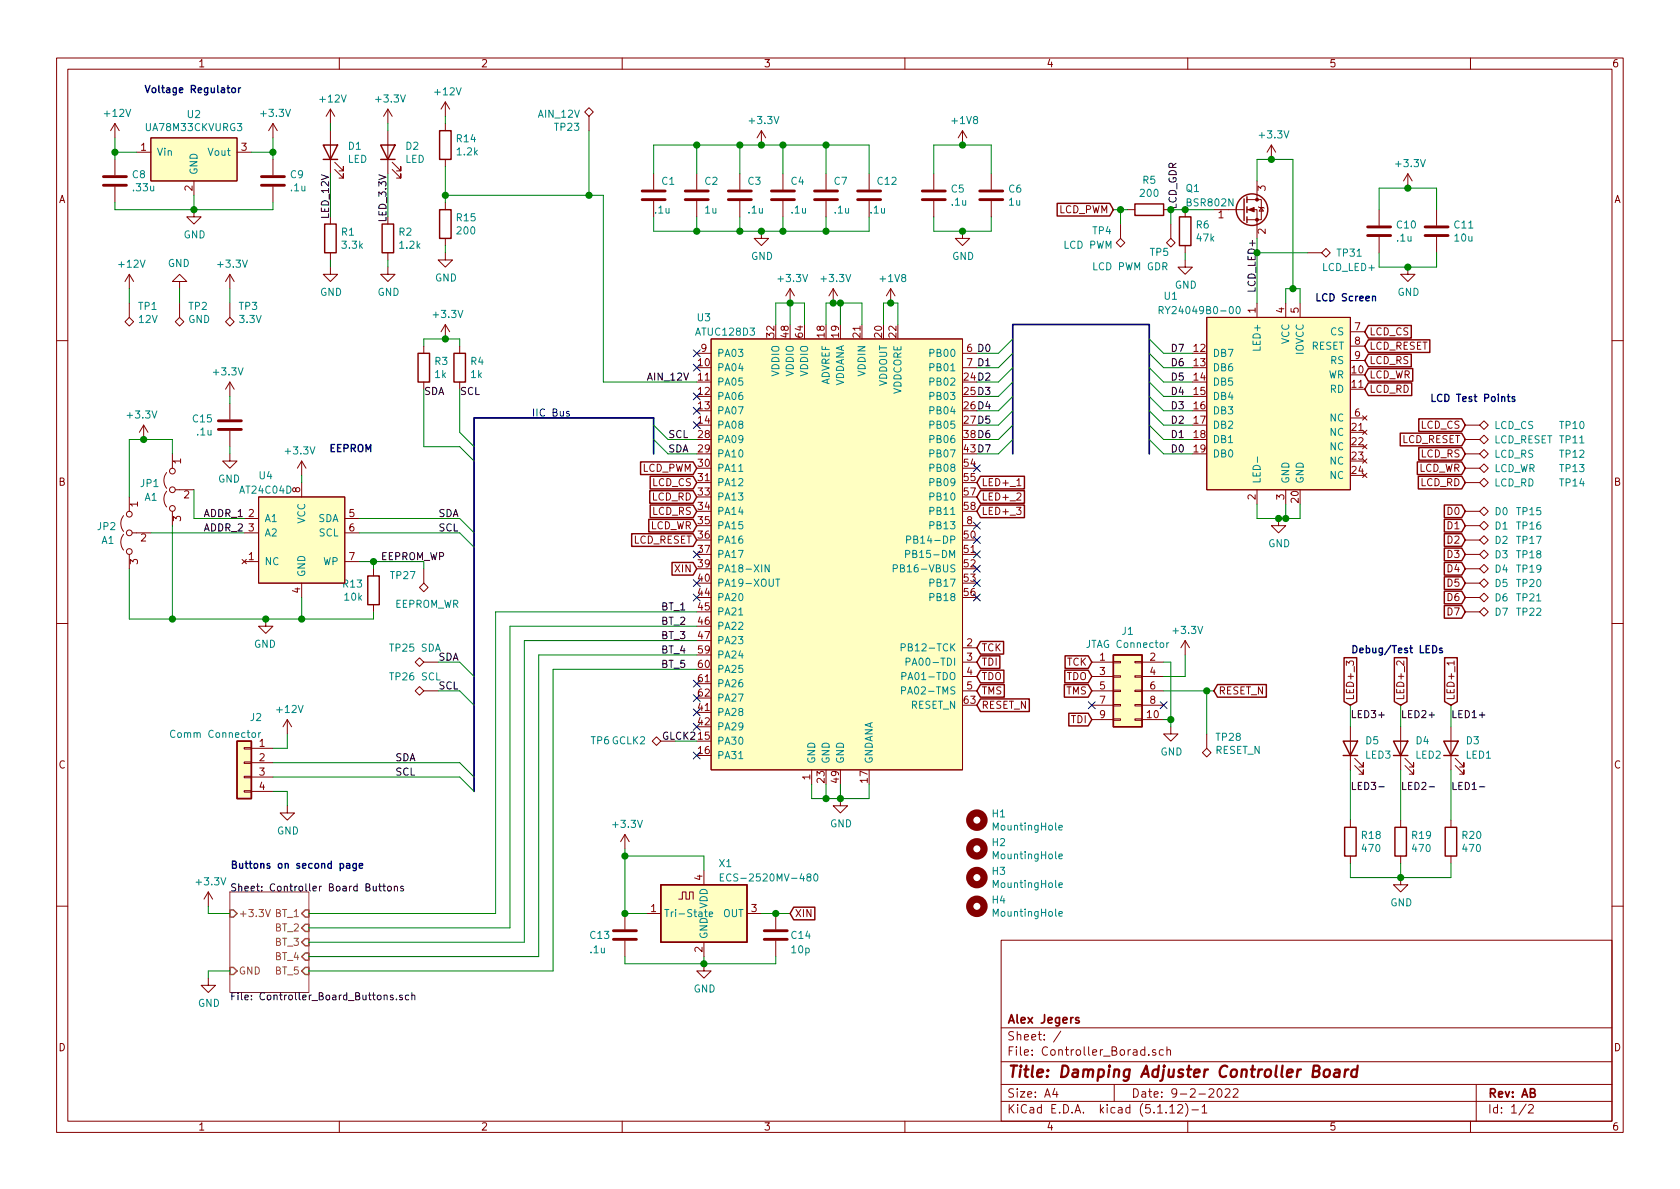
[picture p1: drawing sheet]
<svg xmlns="http://www.w3.org/2000/svg" width="297mm" height="210mm" viewBox="0 0 297 210" stroke-linecap="round" stroke-linejoin="round" font-family="sans-serif">
<defs><g id="words">
<text font-size="2.8" fill="#840000" x="178" y="190.5">Title: Damping Adjuster Controller Board</text>
<g font-size="2.1" fill="#840000">
<text x="178" y="184">Sheet: /</text>
<text x="178" y="181">Alex Jegers</text>
<text x="178" y="186.7">File: Controller_Borad.sch</text>
<text x="178" y="196.9">KiCad E.D.A. kicad (5.1.12)-1</text>
<text x="178" y="194.1">Size: A4</text>
<text x="200" y="194.1">Date: 9-2-2022</text>
<text x="263" y="194.1">Rev: AB</text>
<text x="263" y="196.9">Id: 1/2</text>
</g>
<g font-size="1.8" fill="#840000">
<text x="35" y="11.9">1</text>
<text x="85" y="11.9">2</text>
<text x="135" y="11.9">3</text>
<text x="185" y="11.9">4</text>
<text x="235" y="11.9">5</text>
<text x="285" y="11.9">6</text>
<text x="24.9" y="26.7">1</text>
<text x="42.7" y="26.7">3</text>
<text x="10.4" y="35.9">A</text>
<text x="34" y="33.8" transform="rotate(-90 34 33.8)">2</text>
<text x="223.8" y="33.8" transform="rotate(-90 223.8 33.8)">3</text>
<text x="285.4" y="35.9">A</text>
<text x="187.1" y="37.7">LCD_PWM</text>
<text x="215.4" y="38.6">1</text>
<text x="223.8" y="41.4" transform="rotate(-90 223.8 41.4)">2</text>
<text x="136.9" y="59.6" transform="rotate(-90 136.9 59.6)">32</text>
<text x="139.4" y="59.6" transform="rotate(-90 139.4 59.6)">48</text>
<text x="142" y="59.6" transform="rotate(-90 142 59.6)">64</text>
<text x="145.8" y="59.6" transform="rotate(-90 145.8 59.6)">18</text>
<text x="148.3" y="59.6" transform="rotate(-90 148.3 59.6)">19</text>
<text x="152.1" y="59.6" transform="rotate(-90 152.1 59.6)">21</text>
<text x="156" y="59.6" transform="rotate(-90 156 59.6)">20</text>
<text x="158.5" y="59.6" transform="rotate(-90 158.5 59.6)">22</text>
<text x="222" y="55.3" transform="rotate(-90 222 55.3)">1</text>
<text x="227.1" y="55.3" transform="rotate(-90 227.1 55.3)">4</text>
<text x="229.6" y="55.3" transform="rotate(-90 229.6 55.3)">5</text>
<text x="239.5" y="58.4">7</text>
<text x="242.1" y="59.3">LCD_CS</text>
<text x="123.5" y="64.8">10</text>
<text x="124" y="62.2">9</text>
<text x="211.1" y="62.2">12</text>
<text x="211.1" y="64.8">13</text>
<text x="239.5" y="61">8</text>
<text x="239.5" y="63.5">9</text>
<text x="242.1" y="61.8">LCD_RESET</text>
<text x="242.1" y="64.4">LCD_RS</text>
<text x="123.5" y="67.3">11</text>
<text x="123.5" y="69.8">12</text>
<text x="211.1" y="67.3">14</text>
<text x="211.1" y="69.8">15</text>
<text x="239.1" y="66">10</text>
<text x="239.1" y="68.6">11</text>
<text x="242.1" y="66.9">LCD_WR</text>
<text x="242.1" y="69.5">LCD_RD</text>
<text x="123.5" y="72.4">13</text>
<text x="123.5" y="74.9">14</text>
<text x="123.5" y="77.5">28</text>
<text x="211.1" y="72.4">16</text>
<text x="211.1" y="74.9">17</text>
<text x="211.1" y="77.5">18</text>
<text x="239.1" y="76.2">21</text>
<text x="239.5" y="73.7">6</text>
<text x="251.2" y="75.8">LCD_CS</text>
<text x="32" y="82" transform="rotate(-90 32 82)">1</text>
<text x="113.5" y="83.4">LCD_PWM</text>
<text x="123.5" y="80">29</text>
<text x="123.5" y="82.5">30</text>
<text x="170.5" y="82.5">54</text>
<text x="211.1" y="80">19</text>
<text x="239.1" y="78.7">22</text>
<text x="239.1" y="81.3">23</text>
<text x="239.1" y="83.8">24</text>
<text x="247.8" y="78.4">LCD_RESET</text>
<text x="250.7" y="83.4">LCD_WR</text>
<text x="251.2" y="80.9">LCD_RS</text>
<text x="10.4" y="85.9">B</text>
<text x="24.4" y="89.6" transform="rotate(-90 24.4 89.6)">1</text>
<text x="32.5" y="88.1">2</text>
<text x="53.1" y="87.1" transform="rotate(-90 53.1 87.1)">8</text>
<text x="115.2" y="88.5">LCD_RD</text>
<text x="115.3" y="86">LCD_CS</text>
<text x="123.5" y="85.1">31</text>
<text x="123.5" y="87.6">33</text>
<text x="170.5" y="85.1">55</text>
<text x="170.5" y="87.6">57</text>
<text x="173.5" y="86">LED+_1</text>
<text x="173.5" y="88.5">LED+_2</text>
<text x="222" y="88.4" transform="rotate(-90 222 88.4)">2</text>
<text x="227.1" y="88.4" transform="rotate(-90 227.1 88.4)">3</text>
<text x="229.6" y="88.8" transform="rotate(-90 229.6 88.8)">20</text>
<text x="251.1" y="86">LCD_RD</text>
<text x="285.4" y="85.9">B</text>
<text x="24.9" y="95.8">2</text>
<text x="32" y="92.2" transform="rotate(-90 32 92.2)">3</text>
<text x="44" y="91.4">2</text>
<text x="44" y="94">3</text>
<text x="61.7" y="91.4">5</text>
<text x="61.7" y="94">6</text>
<text x="114.8" y="93.6">LCD_WR</text>
<text x="115.3" y="91.1">LCD_RS</text>
<text x="123.5" y="90.2">34</text>
<text x="123.5" y="92.7">35</text>
<text x="123.5" y="95.2">36</text>
<text x="170.5" y="95.2">50</text>
<text x="170.5" y="90.2">58</text>
<text x="171" y="92.7">8</text>
<text x="173.5" y="91.1">LED+_3</text>
<text x="256" y="93.6">D1</text>
<text x="256" y="91.1">D0</text>
<text x="24.4" y="99.8" transform="rotate(-90 24.4 99.8)">3</text>
<text x="44" y="99.1">1</text>
<text x="61.7" y="99.1">7</text>
<text x="111.9" y="96.1">LCD_RESET</text>
<text x="119.5" y="101.2">XIN</text>
<text x="123.5" y="97.8">37</text>
<text x="123.5" y="100.3">39</text>
<text x="170.5" y="97.8">51</text>
<text x="170.5" y="100.3">52</text>
<text x="256" y="101.2">D4</text>
<text x="256" y="98.7">D3</text>
<text x="256" y="96.1">D2</text>
<text x="53.1" y="104.9" transform="rotate(-90 53.1 104.9)">4</text>
<text x="123.5" y="102.9">40</text>
<text x="123.5" y="105.4">44</text>
<text x="123.5" y="107.9">45</text>
<text x="170.5" y="102.9">53</text>
<text x="170.5" y="105.4">56</text>
<text x="256" y="103.8">D5</text>
<text x="256" y="106.3">D6</text>
<text x="123.5" y="110.5">46</text>
<text x="123.5" y="113">47</text>
<text x="256" y="108.8">D7</text>
<text x="123.5" y="115.6">59</text>
<text x="123.5" y="118.1">60</text>
<text x="171" y="114.3">2</text>
<text x="171" y="116.8">3</text>
<text x="171" y="119.4">4</text>
<text x="173.5" y="115.2">TCK</text>
<text x="173.5" y="117.7">TDI</text>
<text x="188.6" y="117.7">TCK</text>
<text x="194.5" y="116.8">1</text>
<text x="194.5" y="119.4">3</text>
<text x="203.4" y="116.8">2</text>
<text x="203.4" y="119.4">4</text>
<text x="123.5" y="125.7">41</text>
<text x="123.5" y="120.6">61</text>
<text x="123.5" y="123.2">62</text>
<text x="170.5" y="124.5">63</text>
<text x="171" y="121.9">5</text>
<text x="173.5" y="122.8">TMS</text>
<text x="173.5" y="120.3">TDO</text>
<text x="173.5" y="125.3">RESET_N</text>
<text x="188.5" y="122.8">TMS</text>
<text x="188.5" y="120.3">TDO</text>
<text x="194.5" y="121.9">5</text>
<text x="194.5" y="124.5">7</text>
<text x="203.4" y="121.9">6</text>
<text x="203.4" y="124.5">8</text>
<text x="215.4" y="122.8">RESET_N</text>
<text x="239.4" y="123.9" transform="rotate(-90 239.4 123.9)">LED+_3</text>
<text x="248.3" y="123.9" transform="rotate(-90 248.3 123.9)">LED+_2</text>
<text x="257.2" y="123.9" transform="rotate(-90 257.2 123.9)">LED+_1</text>
<text x="123.5" y="130.8">15</text>
<text x="123.5" y="128.3">42</text>
<text x="189.4" y="127.9">TDI</text>
<text x="194.5" y="127">9</text>
<text x="202.9" y="127">10</text>
<text x="10.4" y="135.9">C</text>
<text x="45.9" y="132.1">1</text>
<text x="45.9" y="134.6">2</text>
<text x="45.9" y="137.2">3</text>
<text x="123.5" y="133.3">16</text>
<text x="143.3" y="137.9" transform="rotate(-90 143.3 137.9)">1</text>
<text x="285.4" y="135.9">C</text>
<text x="45.9" y="139.7">4</text>
<text x="145.8" y="138.4" transform="rotate(-90 145.8 138.4)">23</text>
<text x="148.3" y="138.4" transform="rotate(-90 148.3 138.4)">49</text>
<text x="153.4" y="138.4" transform="rotate(-90 153.4 138.4)">17</text>
<text x="124.2" y="155.7" transform="rotate(-90 124.2 155.7)">4</text>
<text x="115.1" y="161.3">1</text>
<text x="132.9" y="161.3">3</text>
<text x="140.5" y="162.2">XIN</text>
<text x="124.2" y="168.4" transform="rotate(-90 124.2 168.4)">2</text>
<text x="10.4" y="185.9">D</text>
<text x="285.4" y="185.9">D</text>
<text x="35" y="199.9">1</text>
<text x="85" y="199.9">2</text>
<text x="135" y="199.9">3</text>
<text x="185" y="199.9">4</text>
<text x="235" y="199.9">5</text>
<text x="285" y="199.9">6</text>
</g>
<g font-size="1.8" fill="#0000c2">
<text x="25.4" y="16.5">Voltage Regulator</text>
<text x="232.4" y="53.3">LCD Screen</text>
<text x="252.7" y="71.1">LCD Test Points</text>
<text x="94" y="73.7">IIC Bus</text>
<text x="58.4" y="80">EEPROM</text>
<text x="238.8" y="115.5">Debug/Test LEDs</text>
<text x="40.6" y="153.6">Buttons on second page</text>
</g>
<g font-size="1.8" fill="#008484">
<text x="77" y="16.9">+12V</text>
<text x="18.6" y="20.7">+12V</text>
<text x="26" y="23.2">UA78M33CKVURG3</text>
<text x="33.2" y="20.9">U2</text>
<text x="46.3" y="20.7">+3.3V</text>
<text x="56.7" y="18.1">+12V</text>
<text x="66.6" y="18.1">+3.3V</text>
<text x="95.2" y="20.8">AIN_12V</text>
<text x="98.1" y="23.1">TP23</text>
<text x="132.7" y="21.9">+3.3V</text>
<text x="168.5" y="21.9">+1V8</text>
<text x="27.7" y="27.6">Vin</text>
<text x="37" y="27.6">Vout</text>
<text x="61.5" y="28.8">LED</text>
<text x="61.6" y="26.5">D1</text>
<text x="71.6" y="28.8">LED</text>
<text x="71.8" y="26.5">D2</text>
<text x="80.8" y="25.2">R14</text>
<text x="80.9" y="27.5">1.2k</text>
<text x="222.8" y="24.5">+3.3V</text>
<text x="247" y="29.6">+3.3V</text>
<text x="23.4" y="31.5">C8</text>
<text x="23.6" y="33.8">.33u</text>
<text x="34.9" y="31" transform="rotate(-90 34.9 31)">GND</text>
<text x="51.4" y="31.5">C9</text>
<text x="51.5" y="33.8">.1u</text>
<text x="117" y="32.7">C1</text>
<text x="124.7" y="32.7">C2</text>
<text x="132.3" y="32.7">C3</text>
<text x="139.9" y="32.7">C4</text>
<text x="147.5" y="32.7">C7</text>
<text x="155.2" y="32.7">C12</text>
<text x="168.2" y="34.1">C5</text>
<text x="178.4" y="34.1">C6</text>
<text x="201.7" y="34.8">200</text>
<text x="202.1" y="32.5">R5</text>
<text x="209.7" y="34">Q1</text>
<text x="60.4" y="41.7">R1</text>
<text x="70.6" y="41.7">R2</text>
<text x="80.8" y="39.1">R15</text>
<text x="80.9" y="41.4">200</text>
<text x="115.8" y="37.8">.1u</text>
<text x="124.7" y="37.8">1u</text>
<text x="132.4" y="37.8">.1u</text>
<text x="140" y="37.8">.1u</text>
<text x="147.6" y="37.8">.1u</text>
<text x="153.9" y="37.8">.1u</text>
<text x="168.3" y="36.4">.1u</text>
<text x="178.4" y="36.4">1u</text>
<text x="193.2" y="41.4">TP4</text>
<text x="210" y="36.5">BSR802N</text>
<text x="211.5" y="40.4">R6</text>
<text x="247" y="40.4">C10</text>
<text x="257.2" y="40.4">C11</text>
<text x="21.2" y="47.3">+12V</text>
<text x="29.7" y="47.2">GND</text>
<text x="32.5" y="42.2">GND</text>
<text x="38.7" y="47.3">+3.3V</text>
<text x="60.6" y="44">3.3k</text>
<text x="70.7" y="44">1.2k</text>
<text x="132.8" y="46">GND</text>
<text x="168.4" y="46">GND</text>
<text x="188.2" y="44">LCD PWM</text>
<text x="193.4" y="47.8">LCD PWM GDR</text>
<text x="203.4" y="45.3">TP5</text>
<text x="211.7" y="42.7">47k</text>
<text x="233.9" y="47.9">LCD_LED+</text>
<text x="236.5" y="45.4">TP31</text>
<text x="247" y="42.7">.1u</text>
<text x="257.3" y="42.7">10u</text>
<text x="56.6" y="52.3">GND</text>
<text x="66.8" y="52.3">GND</text>
<text x="76.9" y="49.8">GND</text>
<text x="137.7" y="49.9">+3.3V</text>
<text x="145.4" y="49.9">+3.3V</text>
<text x="155.8" y="49.9">+1V8</text>
<text x="205.9" y="53">U1</text>
<text x="207.7" y="51">GND</text>
<text x="247.1" y="52.3">GND</text>
<text x="24.5" y="54.8">TP1</text>
<text x="24.6" y="57.1">12V</text>
<text x="33.3" y="57.1">GND</text>
<text x="33.4" y="54.8">TP2</text>
<text x="42.3" y="54.8">TP3</text>
<text x="42.4" y="57.1">3.3V</text>
<text x="76.8" y="56.2">+3.3V</text>
<text x="123.2" y="59.4">ATUC128D3</text>
<text x="123.3" y="56.8">U3</text>
<text x="206" y="55.5">RY24049B0-00</text>
<text x="235.3" y="59.3">CS</text>
<text x="76.9" y="64.5">R3</text>
<text x="83.3" y="64.5">R4</text>
<text x="126.7" y="65.7">PA04</text>
<text x="126.7" y="63.1">PA03</text>
<text x="164.7" y="63.1">PB00</text>
<text x="164.7" y="65.7">PB01</text>
<text x="214.4" y="63.1">DB7</text>
<text x="214.4" y="65.7">DB6</text>
<text x="222.9" y="61.7" transform="rotate(-90 222.9 61.7)">LED+</text>
<text x="228" y="60.9" transform="rotate(-90 228 60.9)">VCC</text>
<text x="230.5" y="62.8" transform="rotate(-90 230.5 62.8)">IOVCC</text>
<text x="231.9" y="61.8">RESET</text>
<text x="235.3" y="64.4">RS</text>
<text x="37.9" y="66.4">+3.3V</text>
<text x="76.9" y="66.8">1k</text>
<text x="83.3" y="66.8">1k</text>
<text x="126.7" y="68.2">PA05</text>
<text x="126.7" y="70.7">PA06</text>
<text x="137.8" y="66.6" transform="rotate(-90 137.8 66.6)">VDDIO</text>
<text x="140.3" y="66.6" transform="rotate(-90 140.3 66.6)">VDDIO</text>
<text x="142.9" y="66.6" transform="rotate(-90 142.9 66.6)">VDDIO</text>
<text x="146.7" y="68.2" transform="rotate(-90 146.7 68.2)">ADVREF</text>
<text x="149.2" y="68.5" transform="rotate(-90 149.2 68.5)">VDDANA</text>
<text x="153" y="66.5" transform="rotate(-90 153 66.5)">VDDIN</text>
<text x="156.8" y="68.4" transform="rotate(-90 156.8 68.4)">VDDOUT</text>
<text x="159.4" y="69.8" transform="rotate(-90 159.4 69.8)">VDDCORE</text>
<text x="164.7" y="68.2">PB02</text>
<text x="164.7" y="70.7">PB03</text>
<text x="214.4" y="68.2">DB5</text>
<text x="214.4" y="70.7">DB4</text>
<text x="234.8" y="66.9">WR</text>
<text x="235.2" y="69.5">RD</text>
<text x="22.7" y="74">+3.3V</text>
<text x="34.2" y="74.7">C15</text>
<text x="34.9" y="77">.1u</text>
<text x="126.7" y="73.3">PA07</text>
<text x="126.7" y="75.8">PA08</text>
<text x="164.7" y="73.3">PB04</text>
<text x="164.7" y="75.8">PB05</text>
<text x="214.4" y="73.3">DB3</text>
<text x="214.4" y="75.8">DB2</text>
<text x="235.2" y="77.1">NC</text>
<text x="235.2" y="74.5">NC</text>
<text x="264.2" y="75.9">LCD_CS</text>
<text x="275.9" y="75.9">TP10</text>
<text x="50.6" y="80.4">+3.3V</text>
<text x="126.7" y="78.4">PA09</text>
<text x="126.7" y="80.9">PA10</text>
<text x="126.7" y="83.4">PA11</text>
<text x="164.7" y="78.4">PB06</text>
<text x="164.7" y="80.9">PB07</text>
<text x="164.7" y="83.4">PB08</text>
<text x="214.4" y="78.4">DB1</text>
<text x="214.4" y="80.9">DB0</text>
<text x="235.2" y="79.6">NC</text>
<text x="235.2" y="82.2">NC</text>
<text x="264.1" y="83.5">LCD_WR</text>
<text x="264.1" y="78.4">LCD_RESET</text>
<text x="264.2" y="80.9">LCD_RS</text>
<text x="275.9" y="80.9">TP12</text>
<text x="275.9" y="83.5">TP13</text>
<text x="275.9" y="78.4">TP11</text>
<text x="24.9" y="86.1">JP1</text>
<text x="25.6" y="88.6">A1</text>
<text x="38.6" y="85.3">GND</text>
<text x="42.6" y="87.3">AT24C04D</text>
<text x="45.9" y="84.8">U4</text>
<text x="126.7" y="86">PA12</text>
<text x="126.7" y="88.5">PA13</text>
<text x="164.7" y="86">PB09</text>
<text x="164.7" y="88.5">PB10</text>
<text x="222.9" y="85.6" transform="rotate(-90 222.9 85.6)">LED-</text>
<text x="228" y="85.6" transform="rotate(-90 228 85.6)">GND</text>
<text x="230.5" y="85.6" transform="rotate(-90 230.5 85.6)">GND</text>
<text x="235.2" y="84.7">NC</text>
<text x="264.2" y="86">LCD_RD</text>
<text x="275.9" y="86">TP14</text>
<text x="17.3" y="93.7">JP2</text>
<text x="46.7" y="92.3">A1</text>
<text x="46.7" y="94.9">A2</text>
<text x="54" y="92.6" transform="rotate(-90 54 92.6)">VCC</text>
<text x="56.2" y="92.3">SDA</text>
<text x="56.4" y="94.9">SCL</text>
<text x="126.7" y="91.1">PA14</text>
<text x="126.7" y="93.6">PA15</text>
<text x="164.7" y="91.1">PB11</text>
<text x="164.7" y="93.6">PB13</text>
<text x="264.4" y="91.1">D0</text>
<text x="264.4" y="93.6">D1</text>
<text x="268.2" y="91.1">TP15</text>
<text x="268.2" y="93.6">TP16</text>
<text x="18" y="96.2">A1</text>
<text x="46.7" y="99.9">NC</text>
<text x="57.1" y="99.9">WP</text>
<text x="126.7" y="96.1">PA16</text>
<text x="126.7" y="98.7">PA17</text>
<text x="126.7" y="101.2">PA18-XIN</text>
<text x="159.2" y="101.2">PB16-VBUS</text>
<text x="161.4" y="98.7">PB15-DM</text>
<text x="161.7" y="96.1">PB14-DP</text>
<text x="224.2" y="96.8">GND</text>
<text x="264.4" y="96.2">D2</text>
<text x="264.4" y="98.7">D3</text>
<text x="264.4" y="101.3">D4</text>
<text x="268.2" y="96.2">TP17</text>
<text x="268.2" y="98.7">TP18</text>
<text x="268.2" y="101.3">TP19</text>
<text x="54" y="102.1" transform="rotate(-90 54 102.1)">GND</text>
<text x="60.7" y="103.9">R13</text>
<text x="61" y="106.2">10k</text>
<text x="69.1" y="102.4">TP27</text>
<text x="69.7" y="107.5">EEPROM_WR</text>
<text x="126.7" y="103.8">PA19-XOUT</text>
<text x="126.7" y="106.3">PA20</text>
<text x="164.7" y="103.8">PB17</text>
<text x="164.7" y="106.3">PB18</text>
<text x="264.4" y="103.8">D5</text>
<text x="264.4" y="106.3">D6</text>
<text x="268.2" y="103.8">TP20</text>
<text x="268.2" y="106.3">TP21</text>
<text x="126.7" y="108.8">PA21</text>
<text x="126.7" y="111.4">PA22</text>
<text x="126.7" y="113.9">PA23</text>
<text x="198.4" y="112.3">J1</text>
<text x="207.6" y="112.1">+3.3V</text>
<text x="264.4" y="108.9">D7</text>
<text x="268.2" y="108.9">TP22</text>
<text x="44.9" y="114.5">GND</text>
<text x="69" y="115.2">TP25 SDA</text>
<text x="126.7" y="116.5">PA24</text>
<text x="126.7" y="119">PA25</text>
<text x="160.5" y="115.2">PB12-TCK</text>
<text x="161.3" y="117.7">PA00-TDI</text>
<text x="192.4" y="114.6">JTAG Connector</text>
<text x="69" y="120.3">TP26 SCL</text>
<text x="126.7" y="121.5">PA26</text>
<text x="126.7" y="124.1">PA27</text>
<text x="160.4" y="120.3">PA01-TDO</text>
<text x="160.4" y="122.8">PA02-TMS</text>
<text x="161" y="125.3">RESET_N</text>
<text x="30.7" y="130.5">Comm Connector</text>
<text x="44.3" y="127.5">J2</text>
<text x="49.1" y="126.1">+12V</text>
<text x="104.5" y="131.6">TP6 GCLK2</text>
<text x="126.7" y="131.7">PA30</text>
<text x="126.7" y="126.6">PA28</text>
<text x="126.7" y="129.2">PA29</text>
<text x="215.1" y="131">TP28</text>
<text x="241.5" y="131.6">D5</text>
<text x="250.4" y="131.6">D4</text>
<text x="259.3" y="131.6">D3</text>
<text x="126.7" y="134.2">PA31</text>
<text x="144.1" y="135.1" transform="rotate(-90 144.1 135.1)">GND</text>
<text x="146.7" y="135.1" transform="rotate(-90 146.7 135.1)">GND</text>
<text x="149.2" y="135.1" transform="rotate(-90 149.2 135.1)">GND</text>
<text x="154.3" y="135.1" transform="rotate(-90 154.3 135.1)">GNDANA</text>
<text x="205.2" y="133.6">GND</text>
<text x="214.9" y="133.3">RESET_N</text>
<text x="241.4" y="134.2">LED3</text>
<text x="250.3" y="134.2">LED2</text>
<text x="259.2" y="134.2">LED1</text>
<text x="49" y="147.6">GND</text>
<text x="108.5" y="146.4">+3.3V</text>
<text x="146.8" y="146.3">GND</text>
<text x="175.5" y="149.6">H2</text>
<text x="175.5" y="144.5">H1</text>
<text x="175.8" y="146.9">MountingHole</text>
<text x="240.8" y="148.4">R18</text>
<text x="249.7" y="148.4">R19</text>
<text x="258.6" y="148.4">R20</text>
<text x="127.2" y="153.3">X1</text>
<text x="128.8" y="155.9">ECS-2520MV-480</text>
<text x="175.5" y="154.7">H3</text>
<text x="175.8" y="151.9">MountingHole</text>
<text x="240.9" y="150.7">470</text>
<text x="249.8" y="150.7">470</text>
<text x="258.7" y="150.7">470</text>
<text x="34.9" y="156.6">+3.3V</text>
<text x="125.1" y="160.7" transform="rotate(-90 125.1 160.7)">VDD</text>
<text x="175.5" y="159.8">H4</text>
<text x="175.8" y="157">MountingHole</text>
<text x="245.8" y="160.3">GND</text>
<text x="104.4" y="166">C13</text>
<text x="117.3" y="162.2">Tri-State</text>
<text x="125.1" y="166.1" transform="rotate(-90 125.1 166.1)">GND</text>
<text x="127.8" y="162.2">OUT</text>
<text x="140" y="166">C14</text>
<text x="175.8" y="162.1">MountingHole</text>
<text x="104.4" y="168.6">.1u</text>
<text x="140" y="168.6">10p</text>
<text x="35" y="178">GND</text>
<text x="122.6" y="175.5">GND</text>
</g>
<g font-size="1.8">
<text x="58.2" y="38.4" transform="rotate(-90 58.2 38.4)">LED_12V</text>
<text x="68.3" y="38.9" transform="rotate(-90 68.3 38.9)">LED_3.3V</text>
<text x="208" y="37.1" transform="rotate(-90 208 37.1)">LCD_GDR</text>
<text x="171" y="62.2">6 D0</text>
<text x="171" y="64.8">7 D1</text>
<text x="207.3" y="64.8">D6</text>
<text x="207.3" y="62.2">D7</text>
<text x="74.9" y="69.8">SDA</text>
<text x="81.3" y="69.8">SCL</text>
<text x="114.3" y="67.3">AIN_12V</text>
<text x="170.5" y="67.3">24D2</text>
<text x="170.5" y="69.8">25D3</text>
<text x="207.3" y="69.8">D4</text>
<text x="207.3" y="67.3">D5</text>
<text x="118.1" y="77.5">SCL</text>
<text x="170.5" y="72.4">26D4</text>
<text x="170.5" y="74.9">27D5</text>
<text x="170.5" y="77.5">38D6</text>
<text x="207.3" y="72.4">D3</text>
<text x="207.3" y="74.9">D2</text>
<text x="207.3" y="77.5">D1</text>
<text x="118.1" y="80">SDA</text>
<text x="170.5" y="80">43D7</text>
<text x="207.3" y="80">D0</text>
<text x="36.1" y="94">ADDR_2</text>
<text x="36.1" y="91.4">ADDR_1</text>
<text x="77.5" y="94">SCL</text>
<text x="77.5" y="91.4">SDA</text>
<text x="67.3" y="99.1">EEPROM_WP</text>
<text x="116.8" y="107.9">BT_1</text>
<text x="116.8" y="110.5">BT_2</text>
<text x="116.8" y="113">BT_3</text>
<text x="77.5" y="116.8">SDA</text>
<text x="116.8" y="115.6">BT_4</text>
<text x="116.8" y="118.1">BT_5</text>
<text x="77.5" y="121.9">SCL</text>
<text x="117.2" y="130.8">GLCK2</text>
<text x="238.8" y="127">LED3+</text>
<text x="247.6" y="127">LED2+</text>
<text x="256.5" y="127">LED1+</text>
<text x="69.8" y="134.6">SDA</text>
<text x="69.8" y="137.2">SCL</text>
<text x="238.8" y="139.7">LED3-</text>
<text x="247.6" y="139.7">LED2-</text>
<text x="256.5" y="139.7">LED1-</text>
<text x="40.6" y="157.6">Sheet: Controller Board Buttons</text>
<text x="40.6" y="176.9">File: Controller_Board_Buttons.sch</text>
</g>
<text font-size="1.8" fill="#008400" x="222" y="51.4" transform="rotate(-90 222 51.4)">LCD_LED+</text>
<g font-size="1.8" fill="#848400">
<text x="42.2" y="162.2">+3.3V</text>
<text x="48.8" y="162.2">BT_1</text>
<text x="48.8" y="164.7">BT_2</text>
<text x="48.8" y="167.3">BT_3</text>
<text x="42.2" y="172.3">GND</text>
<text x="48.8" y="169.8">BT_4</text>
<text x="48.8" y="172.3">BT_5</text>
</g>
</g></defs>
<g fill="none" stroke="#840000" stroke-width=".18">
<path d="M10 10.3h277v189.9h-277zM12 12.2h273v186.1h-273zM58.4 19.3v2.5M58.4 19.3l-.7 1.3M58.4 19.3l.8 1.3M60 10.3v1.9M68.6 19.3v2.5M68.6 19.3l-.8 1.3M68.6 19.3l.7 1.3M78.7 18v2.6M78.7 18l-.7 1.3M78.7 18l.8 1.3"/>
<path d="M104.1 19l.8 .8-.8 .8-.7-.8zM110 10.3v1.9M160 10.3v1.9M210 10.3v1.9M260 10.3v1.9M20.3 21.8v2.6M20.3 28.2v2.8M20.3 33v2.8M20.3 21.8l-.7 1.3M20.3 21.8l.8 1.3M24.1 26.9h2.6M26.7 24.4h15.2v7.6h-15.2z"/>
<path d="M34.3 37.1v1.2h1.3l-1.3 1.3-1.3-1.3h1.3M34.3 32v2.5M41.9 26.9h2.5M48.3 21.8l-.8 1.3M48.3 21.8v2.6M48.3 28.2v2.8M48.3 33v2.8M48.3 21.8l.7 1.3M58.4 23.1v7.6M58.4 38.3v1.3M59.2 30l1.5 1.5v-.8v.8h-.8M59.2 28.7l1.5 1.5v-.7v.7h-.8"/>
<path d="M68.6 23.1v7.6M68.6 38.3v1.3M69.3 30l1.6 1.5v-.8v.8h-.8M69.3 28.7l1.6 1.5v-.7v.7h-.8M78.7 21.8v1.3M78.7 28.2v1.3M78.7 35.8v1.3M104.1 20.6v2.5M115.6 30.7v2.8M115.6 35.6v2.7M123.2 30.7v2.8M123.2 35.6v2.7"/>
<path d="M130.8 30.7v2.8M130.8 35.6v2.7M134.6 23.1l-.7 1.3M134.6 23.1v2.5M134.6 23.1l.8 1.3M138.4 30.7v2.8M138.4 35.6v2.7M146 30.7v2.8M146 35.6v2.7M153.7 30.7v2.8M153.7 35.6v2.7M165.1 30.7v2.8"/>
<path d="M165.1 35.6v2.7M170.2 23.1l-.8 1.3M170.2 23.1v2.5M170.2 23.1l.7 1.3M175.3 30.7v2.8M175.3 35.6v2.7M198.1 39.6v2.6M199.4 37.1h1.3M205.7 37.1h1.3M207 39.6v2.6M209.5 37.1v1.2M217.2 37.1h2.8"/>
<path d="M220.5 37.1h1.7v5.1M220.5 35.3h2.5v3.6h-2.5M222.2 32v3.3M222.5 36.6l.1 .1h.8l.1 .1M223 36.7l.4 .6h-.8zM224.8 25.6l-.8 1.3M224.8 25.6v2.6M224.8 25.6l.8 1.3M243.8 37.1v2.8M248.9 30.7l-.7 1.3M248.9 30.7v2.6M248.9 30.7l.8 1.3"/>
<path d="M254 37.1v2.8M22.9 56.1l.7 .8-.7 .8-.8-.8zM22.9 48.5l-.8 1.3M22.9 48.5v2.5M22.9 53.6v2.5M22.9 48.5l.7 1.3M31.7 49.8h1.3l-1.3-1.3-1.2 1.3h1.2v1.2M31.7 56.1l.8 .8-.8 .8-.7-.8zM31.7 53.6v2.5M40.6 56.1l.8 .8-.8 .8-.7-.8zM40.6 48.5l-.7 1.3M40.6 48.5v2.5"/>
<path d="M40.6 53.6v2.5M40.6 48.5l.8 1.3M58.4 47.2v1.3h1.3l-1.3 1.3-1.3-1.3h1.3M58.4 44.7v1.3M68.6 47.2v1.3h1.2l-1.2 1.3-1.3-1.3h1.3M68.6 44.7v1.3M78.7 44.7v1.3h1.3l-1.3 1.2-1.2-1.2h1.2M78.7 57.4l-.7 1.3M78.7 42.2v1.2M78.7 57.4v2.5M78.7 57.4l.8 1.3M125.7 59.9h44.5v76.2h-44.5z"/>
<path d="M134.6 40.9v1.3h1.3l-1.3 1.2-1.3-1.2h1.3M139.7 51l-.8 1.3M139.7 51v2.6M139.7 51l.8 1.3M147.3 51l-.7 1.3M147.3 51v2.6M147.3 51l.8 1.3M157.5 51l-.8 1.3M157.5 51v2.6M157.5 51l.7 1.3M170.2 40.9v1.3h1.2l-1.2 1.2-1.3-1.2h1.3M198.1 42.2l.8 .7-.8 .8-.7-.8z"/>
<path d="M207 42.2l.8 .7-.8 .8-.8-.8zM209.5 46v1.2h1.3l-1.3 1.3-1.2-1.3h1.2M209.5 43.4v1.3M213.4 56.1h25.4v30.5h-25.4zM222.2 53.6v2.5M227.3 53.6v2.5M229.9 53.6v2.5M231.1 44.7h2.6M234.4 43.9l.8 .8-.8 .8-.7-.8zM238.8 58.7h2.5M243.8 41.9v2.8M248.9 47.2v1.3h1.3l-1.3 1.3-1.3-1.3h1.3"/>
<path d="M254 41.9v2.8M10 60.2h2M25.4 75.2l.8 1.2M25.4 75.2v2.5M25.4 75.2l-.8 1.2M40.6 67.6v2.5M40.6 71.4v2.8M40.6 76.2v2.8M40.6 67.6l.8 1.2M40.6 67.6l-.7 1.2M74.9 61.2v1.3M74.9 67.6v1.2"/>
<path d="M81.3 61.2v1.3M81.3 67.6v1.2M123.2 62.5h2.5M170.2 62.5h2.5M170.2 65h2.5M238.8 73.9h2.5M238.8 61.2h2.5M238.8 63.7h2.5M240.9 76.1l.8 .7M240.9 78.6l.8 .8M240.9 73.5l.8 .8M241.7 76.1l-.8 .7"/>
<path d="M241.7 78.6l-.8 .8M241.7 73.5l-.8 .8M259.1 75.2h2.5M259.1 77.7h2.5M261.6 77.7l.8-.7 .7 .7-.7 .8zM262.4 74.4l.7 .8-.7 .7-.8-.7zM285 60.2h2M21.8 91.2a2.26 2.26 0 0 0 0 2.8M21.8 94.5a2.26 2.26 0 0 0 0 2.8M22.9 87.9v2.5M22.9 98v2.6M23.4 94.2h3.3"/>
<path d="M29.5 83.6a2.26 2.26 0 0 0 0 2.8M29.5 86.9a2.26 2.26 0 0 0 0 2.8M30.5 80.3v2.5M30.5 90.4v2.6M31 86.6h3.3M40.6 80.3v1.2h-1.2l1.2 1.3 1.3-1.3h-1.3M42.8 98.9l.8 .8M43.2 99.3h2.5M43.2 91.7h2.5M43.2 94.2h2.5M43.6 98.9l-.8 .8M45.7 87.9h15.3v15.2h-15.3z"/>
<path d="M53.3 81.5l.8 1.3M53.3 81.5v2.6M53.3 85.3v2.6M53.3 81.5l-.7 1.3M61 99.3h2.5M61 91.7h2.5M61 94.2h2.5M170.2 93h2.5M179.7 89.7h.8l-.4 .5 .4 .1-.1 .6-.5 .1-.2-.1M179.8 87.3l.5-.1 .2 .3v.2l-.8 .7h.8M179.8 85.9h.7M222.2 86.6v2.5"/>
<path d="M226.1 91.7v1.3h1.2l-1.2 1.2-1.3-1.2h1.3M227.3 86.6v2.5M240.9 81.1l.8 .8M240.9 83.7l.8 .7M241.7 81.1l-.8 .8M241.7 83.7l-.8 .7M259.1 80.3h2.5M259.1 82.8h2.5M259.1 85.3h2.5M259.1 90.4h2.5M259.1 93h2.5M259.1 95.5h2.5"/>
<path d="M259.1 98h2.5M261.6 80.3l.8-.8 .7 .8-.7 .7zM261.6 82.8l.8-.8 .7 .8-.7 .8zM261.6 85.3l.8-.7 .7 .7-.7 .8zM261.6 93l.8-.8 .7 .8-.7 .7zM261.6 95.5l.8-.8 .7 .8-.7 .8zM262.4 89.7l.7 .7-.7 .8-.8-.8zM262.4 97.3l.7 .7-.7 .8-.8-.8zM10 110.3h2M47 109.5v1.2h-1.3l1.3 1.3 1.3-1.3h-1.3M53.3 103.1v2.6M66 100.6v1.2"/>
<path d="M66 106.9v1.3M73.4 117.1l.8-.8 .7 .8-.7 .8zM74.2 103.9l.7-.8 .8 .8-.8 .7zM74.9 100.6v2.5M74.9 117.1h2.6M170.2 114.5h2.5M170.2 117.1h2.5M170.2 119.6h2.5M193 117.1h3.8M193 119.6h3.8M196.8 119.5h1.3v.3h-1.3zM196.8 117h1.3v.2h-1.3z"/>
<path d="M200.7 119.5h1.2v.3h-1.2zM200.7 117h1.2v.2h-1.2zM201.9 117.1h3.8M201.9 119.6h3.8M209.5 113.3v2.5M209.5 113.3l-.7 1.2M209.5 113.3l.8 1.2M238 117.7v-.8l.5 .4 .2-.4 .6 .1v.5l-.1 .2M248.2 116.9v.8l-.7-.8h-.2l-.4 .2 .2 .5M257.1 116.9v.7M259.1 100.6h2.5M259.1 103.1h2.5"/>
<path d="M259.1 105.7h2.5M259.1 108.2h2.5M261.6 100.6l.8-.8 .7 .8-.7 .7zM261.6 105.7l.8-.8 .7 .8-.7 .7zM261.6 108.2l.8-.8 .7 .8-.7 .8zM262.4 102.4l.7 .7-.7 .8-.8-.8zM285 110.3h2M43.2 139.8h1.2v.3h-1.2zM43.2 137.3h1.2v.2h-1.2zM43.2 132.2h1.2v.3h-1.2zM43.2 134.7h1.2v.3h-1.2zM44.4 132.3h3.9"/>
<path d="M44.4 134.9h3.9M44.4 137.4h3.9M44.4 139.9h3.9M50.8 127.2l-.8 1.3M50.8 127.2v2.6M50.8 127.2l.8 1.3M73.4 122.2l.8-.8 .7 .8-.7 .7zM74.9 122.2h2.6M115.3 131.1l.8-.8 .7 .8-.7 .7zM143.5 136.1v2.6M170.2 122.2h2.5M193 122.2h3.8"/>
<path d="M193 127.2h3.8M193 124.7h3.8M196.8 127.1h1.3v.3h-1.3zM196.8 124.6h1.3v.2h-1.3zM196.8 122h1.3v.3h-1.3zM200.7 127.1h1.2v.3h-1.2zM200.7 124.6h1.2v.2h-1.2zM200.7 122h1.2v.3h-1.2zM201.9 122.2h3.8M201.9 127.2h3.8M201.9 124.7h3.8M207 128.5v1.3h1.3l-1.3 1.3-1.3-1.3h1.3"/>
<path d="M212.6 133.1l.8-.8 .7 .8-.7 .8zM213.4 129.8v2.5M238.8 128.5v7.6M239.5 135.4l1.5 1.5v-.8v.8h-.7M239.5 134.1l1.5 1.5v-.7v.7h-.7M247.6 128.5v7.6M248.4 135.4l1.5 1.5v-.8v.8h-.7M248.4 134.1l1.5 1.5v-.7v.7h-.7M256.5 128.5v7.6M257.3 135.4l1.5 1.5v-.8v.8h-.7M257.3 134.1l1.5 1.5v-.7v.7h-.7M36.8 157.7l-.7 1.3"/>
<path d="M36.8 157.7v2.6M36.8 157.7l.8 1.3M50.8 142.5v1.3h1.3l-1.3 1.2-1.3-1.2h1.3M110.5 147.6v2.5M110.5 147.6l-.8 1.2M110.5 147.6l.8 1.2M120 159h.6v-1.3h.7v1.3h.6v-1.3h.7v1.3M124.5 153.9v2.6M148.6 141.2v1.3h1.3l-1.3 1.3-1.3-1.3h1.3M238.8 145v1.3M238.8 151.4v1.2M247.6 155.2v1.3h1.3l-1.3 1.2-1.2-1.2h1.2"/>
<path d="M247.6 145v1.3M247.6 151.4v1.2M256.5 145v1.3M256.5 151.4v1.2M10 160.2h2M36.8 173v1.2h1.3l-1.3 1.3-1.2-1.3h1.2M110.5 161.5v2.8M110.5 166.4v2.8M114.3 161.5h2.5M124.5 170.4v1.3h1.2l-1.2 1.3-1.3-1.3h1.3M124.5 166.6v2.6M132.1 161.5h2.5"/>
<path d="M137.2 161.5v2.8M137.2 166.4v2.8M177 166.3h108v32h-108zM285 160.2h2M60 198.3v1.9M110 198.3v1.9M160 198.3v1.9M177 194.8h108M177 191.8h108M177 187.8h108M177 181.8h108M186.5 192.5l-.4 1h1"/>
<path d="M186.8 193v1M187.6 182.3l-1.3 2M197 191.8v3M203.1 186.5v.1M204.3 185.7l-.3-.1-.2 .2v.2l.5 .2v.3h-.5M205.7 185.7l-.4-.1-.3 .3 .1 .6h.6M206.3 185.7l.3-.1 .3 .1 .1 .9M206.3 185.1v1.5M206.8 195.8l.5-.5v1.5M206.8 196.8h.9M208.3 195.5l.2-.2h.3l.2 .2 .1 .3-.9 1h.9M209.6 195.1a1.71 1.71 0 0 1 0 2.3"/>
<path d="M210 198.3v1.9M210.7 196.3h1.2M212.5 195.8l.5-.5v1.5M212.5 196.8h.9M213.8 192.7l.2-.2h.3l.3 .2v.3l-.9 1h.9M215.3 192.7l.2-.2a.8 .8 0 0 1 .6 .8 .8 .8 0 0 1-.6 .7l-.2-.1-.1-.4zM216.6 192.7l.2-.2h.4l.3 .5-.9 1h.9M218.1 192.7l.2-.2h.3l.3 .5-.9 1h.9M260 198.3v1.9M261 191.8v6.5M269.8 195.2l-1.2 2M270.3 195.5l.2-.2h.3l.3 .5-.9 1h.9"/>
<circle cx="22.9" cy="90.9" r=".51"/>
<circle cx="22.9" cy="97.5" r=".51"/>
<circle cx="22.9" cy="94.2" r=".51"/>
<circle cx="30.5" cy="83.3" r=".51"/>
<circle cx="30.5" cy="86.6" r=".51"/>
<circle cx="30.5" cy="89.9" r=".51"/>
</g>
<path d="M234.2 189.3a.54 .54 0 0 1 .5-.2 .54 .54 0 0 1 .5 .4l-.1 .6a.56 .56 0 0 1-.6 .4 .56 .56 0 0 1-.5-.4zM236 189.2h.8v1.2M236.9 189.6l-.7 .1a.4 .4 0 0 0-.4 .3 .4 .4 0 0 0 .3 .4l.7-.1M237.9 189.1l-.2 1.3M238.4 189.1a.54 .54 0 0 0-.6 .4M240 189.2a.68 .68 0 0 0-1 .3l-.1 .6 .1 .2 .2 .1 .6-.1M240.1 188.4l-.3 2" fill="none" stroke="#840000" stroke-width=".41"/>
<path d="M190.8 180a.37 .37 0 0 0-.6 .1v.3l.6 .1v.1l-.2 .3-.4-.1" fill="none" stroke="#840000" stroke-width=".3"/>
<path d="M40.6 157.7h14v17.8h-14z" fill="none" stroke="#840084" stroke-width=".18"/>
<g fill="none" stroke="#000" stroke-width=".18">
<path d="M243.8 139.1h1M252.7 139.1h.9M261.6 139.1h.9M66 156.7v.8l.3 .1 .2-.2M66.5 156.7v.9M67 156.7h.4M67.1 156.3v1.1l.3 .2M67.7 156.7h.4M67.9 156.3v1.1l.2 .2M68.6 156.8l.2-.1 .3 .1 .1 .5-.1 .2-.3 .1-.2-.2zM69.7 156.8l.2-.1 .3 .1 .1 .8M69.7 156.7v.9"/>
<path d="M71.3 156.8l-.3-.1-.2 .2 .1 .2 .4 .1v.3h-.5M69.5 176h-.3l-.2 .1 .1 .2 .4 .1v.4h-.5M70.1 176.7v.1M71.1 176h-.3l-.2 .1 .1 .2 .4 .1v.4h-.5M72.3 176h-.4l-.2 .2 .1 .6h.5M72.8 176.1l.2-.1h.3l.1 .8M72.8 175.5v1.3"/>
</g>
<path d="M40.6 160.9h.7l.6 .6-.6 .7h-.7zM40.6 171.1h.7l.6 .6-.6 .6h-.7zM54 160.9h.6v1.3h-.6l-.7-.7zM54 163.4h.6v1.3h-.6l-.7-.6zM54 166h.6v1.3h-.6l-.7-.7zM54 168.5h.6v1.3h-.6l-.7-.6zM54 171.1h.6v1.2h-.6l-.7-.6z" fill="none" stroke="#848400" stroke-width=".25"/>
<path d="M46.9 160.8l.5 1.3 .4-1.3" fill="none" stroke="#848400" stroke-width=".18"/>
<g fill="#ffffc2" stroke="#ffffc2" stroke-width=".18">
<path d="M41.9 131.1h2.5v10.1h-2.5z"/>
<path d="M125.7 59.9h44.5v76.2h-44.5z"/>
<path d="M213.4 56.1h25.4v30.5h-25.4z"/>
<path d="M45.7 87.9h15.3v15.2h-15.3z"/>
<path d="M116.8 156.5h15.3v10.1h-15.3z"/>
<path d="M196.8 115.8h5.1v12.7h-5.1z"/>
<path d="M26.7 24.4h15.2v7.6h-15.2z"/>
</g>
<g fill="none" stroke="#840000" stroke-width=".25">
<path d="M57.1 25.6h2.6l-1.3 2.6zM57.1 28.2h2.6M57.4 39.6h2v5.1h-2zM67.3 25.6h2.5l-1.2 2.6zM67.3 28.2h2.5M67.6 39.6h2v5.1h-2zM77.7 37.1h2.1v5.1h-2.1zM77.7 23.1h2.1v5.1h-2.1zM186.9 36h9.3l.6 1.1-.6 1.1h-9.3zM200.7 36.1h5v2h-5zM208.5 38.3h2.1v5.1h-2.1zM220 35.2v3.8"/>
<path d="M220.5 34.8v1M220.5 36.6v1M220.5 38.3v1.1M241.9 57.6h7.6v2.2h-7.6l-.6-1.1zM73.9 62.5h2v5.1h-2zM80.3 62.5h2v5.1h-2zM241.9 60.1h10.9v2.2h-10.9l-.6-1.1zM241.9 62.6h7.6v2.3h-7.6l-.6-1.2zM241.9 65.2h7.9v2.2h-7.9l-.6-1.1zM241.9 67.7h7.7v2.2h-7.7l-.6-1.1zM247.6 76.6h10.8l.7 1.1-.7 1.1h-10.8zM250.9 74.1h7.5l.7 1.1-.7 1.1h-7.5z"/>
<path d="M250.9 79.1h7.5l.7 1.2-.7 1.1h-7.5zM111.7 94.4h10.9l.6 1.1-.6 1.1h-10.9zM113.3 81.7h9.3l.6 1.1-.6 1.1h-9.3zM114.7 91.8h7.9l.6 1.2-.6 1.1h-7.9zM114.9 86.8h7.7l.6 1.1-.6 1.1h-7.7zM115 89.3h7.6l.6 1.1-.6 1.1h-7.6zM115 84.2h7.6l.6 1.1-.6 1.2h-7.6zM118.8 99.5h3.8l.6 1.1-.6 1.1h-3.8zM173.4 89.3h7.7v2.2h-7.7l-.7-1.1zM173.4 84.2h7.7v2.3h-7.7l-.7-1.2zM173.4 86.8h7.7v2.2h-7.7l-.7-1.1zM250.6 81.7h7.8l.7 1.1-.7 1.1h-7.8z"/>
<path d="M250.8 84.2h7.6l.7 1.1-.7 1.2h-7.6zM255.4 99.5h3l.7 1.1-.7 1.1h-3zM255.4 96.9h3l.7 1.1-.7 1.2h-3zM255.4 94.4h3l.7 1.1-.7 1.1h-3zM255.4 91.8h3l.7 1.2-.7 1.1h-3zM255.4 89.3h3l.7 1.1-.7 1.1h-3zM65 101.8h2.1v5.1h-2.1zM173.4 113.4h4v2.3h-4l-.7-1.2zM173.4 118.5h4.1v2.2h-4.1l-.7-1.1zM173.4 116h3.4v2.2h-3.4l-.7-1.1zM188.3 118.5h4.1l.6 1.1-.6 1.1h-4.1zM188.3 116h4.1l.6 1.1-.6 1.1h-4.1z"/>
<path d="M196.8 115.8h5.1v12.7h-5.1zM237.6 116.3h2.3v7.8l-1.1 .6-1.2-.6zM246.5 116.3h2.3v7.8l-1.2 .6-1.1-.6zM255.4 107.1h3l.7 1.1-.7 1.1h-3zM255.4 102h3l.7 1.1-.7 1.1h-3zM255.4 104.5h3l.7 1.2-.7 1.1h-3zM255.4 116.3h2.3v7.8l-1.2 .6-1.1-.6zM41.9 131.1h2.5v10.1h-2.5zM173.4 121.1h4.2v2.2h-4.2l-.7-1.1zM173.4 123.6h8.6v2.2h-8.6l-.7-1.1zM188.2 121.1h4.2l.6 1.1-.6 1.1h-4.2zM189 126.1h3.4l.6 1.1-.6 1.2h-3.4z"/>
<path d="M215.3 121.1h8.6v2.2h-8.6l-.7-1.1zM237.5 131.1h2.5l-1.2 2.5zM237.5 133.6h2.5M246.4 131.1h2.5l-1.3 2.5zM246.4 133.6h2.5M255.3 131.1h2.5l-1.3 2.5zM255.3 133.6h2.5M116.8 156.5h15.3v10.1h-15.3zM237.7 146.3h2.1v5.1h-2.1zM246.6 146.3h2.1v5.1h-2.1zM255.5 146.3h2.1v5.1h-2.1zM140.3 160.4h3.8v2.3h-3.8l-.6-1.2z"/>
<circle cx="221.4" cy="37.1" r="2.79"/>
</g>
<g fill="none" stroke="#008484" stroke-width=".18">
<path d="M205 54.9l.6-.1v-.5l-.2-.1h-.4v1.3M205.2 54.9l.5 .6M218.7 54.3l.1-.1a.67 .67 0 0 1 .5 .6 .67 .67 0 0 1-.5 .7l-.3-.5zM130.6 83.4h.7M136 99.9v1.2l-.7-1.2v1.2M160.1 98l.6-.1 .2-.1-.1-.3-.2-.2h-.5v1.3M160.3 95.4h.6l.1-.2v-.3l-.2-.1h-.5v1.3M222.3 80.8v1M130.6 108.8h.7M137.2 102.4h.7M137.5 102.4v1.3M157.9 100.5l.7-.1v-.4l-.7-.1v1.2"/>
<path d="M159.3 114.5l.6-.1 .2-.1-.1-.3-.2-.2h-.5v1.3M159.5 119.6l.6-.1 .1-.2-.1-.3-.2-.1h-.4v1.3M160.2 117l.7-.1v-.4l-.2-.1h-.5v1.2M206.3 113.7v.8M206.7 113.7l-.4 .2M44.7 129.6h.3l.1 .1v.6l-.3 .1-.3-.2zM45.7 129.6v.8M46.1 129.6l-.4 .2M130.6 134.2h.7M159.4 122.1l.7-.1v-.4l-.2-.1h-.5v1.2M127.4 155.1h.4M128 154.5h-.6v1.3h.6"/>
<path d="M144 154.7l.2-.2a.67 .67 0 0 1 .4 .7 .67 .67 0 0 1-.4 .6l-.3-.5zM187.2 156.5l.6-.1v-.2l-.4-.1-.2 .2 .1 .6h.5M187.2 151.4l.6-.1v-.2l-.4-.1-.2 .2 .1 .6h.5M187.2 146.3l.6-.1v-.2l-.4-.1-.2 .2 .1 .6h.5M124.7 160.8v1.1l.3 .2M125.4 161.7l.6-.1-.1-.3h-.3l-.2 .1 .1 .6h.4M187.2 161.6l.6-.1v-.3h-.4l-.2 .2 .1 .6h.5"/>
</g>
<g fill="none" stroke="#840000" stroke-width=".51">
<path d="M18.3 32.8h4.1M18.3 31.2h4.1M46.2 32.8h4.1M46.2 31.2h4.1M113.5 35.3h4.1M113.5 33.8h4.1M121.2 35.3h4M121.2 33.8h4M128.8 35.3h4M128.8 33.8h4M136.4 35.3h4.1M136.4 33.8h4.1"/>
<path d="M144 35.3h4.1M144 33.8h4.1M151.6 35.3h4.1M151.6 33.8h4.1M163.1 35.3h4M163.1 33.8h4M173.2 35.3h4.1M173.2 33.8h4.1M241.8 41.7h4.1M241.8 40.1h4.1M252 41.7h4M252 40.1h4"/>
<path d="M38.6 75.9h4.1M38.6 74.4h4.1M108.5 166.1h4M108.5 164.6h4M135.1 166.1h4.1M135.1 164.6h4.1"/>
</g>
<g fill="#840000" stroke="#840000" stroke-width=".18">
<path d="M220.7 37.1l1-.4v.8z"/>
<circle cx="222.2" cy="38.9" r=".25"/>
<circle cx="222.2" cy="35.3" r=".25"/>
</g>
<g fill="none" stroke="#840000" stroke-width="1.3">
<circle cx="172.7" cy="145" r="1.27"/>
<circle cx="172.7" cy="150.1" r="1.27"/>
<circle cx="172.7" cy="155.2" r="1.27"/>
<circle cx="172.7" cy="160.3" r="1.27"/>
</g>
<path d="M115.6 80.3v-6.4h-31.8v66M179.1 80.3v-22.9h24.1v22.9" fill="none" stroke="#000084" stroke-width=".3"/>
<g fill="none" stroke="#008400" stroke-width=".18">
<path d="M20.3 24.4v3.8M20.3 35.8v1.3h28v-1.3M20.3 26.9h3.8M34.3 34.5v2.6M44.4 26.9h3.9M48.3 24.4v3.8M58.4 21.8v1.3M58.4 30.7v7.6M68.6 21.8v1.3M68.6 30.7v7.6M78.7 34.5h28v33.1h16.5M78.7 20.6v1.2"/>
<path d="M78.7 29.5v6.3M104.1 23.1v11.4M115.6 30.7v-5.1h38.1v5.1M115.6 38.3v2.6h38.1v-2.6M123.2 25.6v5.1M123.2 38.3v2.6M130.8 25.6v5.1M130.8 38.3v2.6M138.4 25.6v5.1M138.4 38.3v2.6M146 25.6v5.1M146 38.3v2.6"/>
<path d="M165.1 30.7v-5.1h10.2v5.1M165.1 38.3v2.6h10.2v-2.6M196.8 37.1h2.6M198.1 37.1v2.5M214.6 37.1h-7.6v2.5M222.2 32v-3.8h6.4v22.8M243.8 37.1v-3.8h10.2v3.8M22.9 51v2.6M31.7 51v2.6M40.6 51v2.6M58.4 46v1.2M68.6 46v1.2"/>
<path d="M78.7 43.4v1.3M137.2 57.4v-3.8h5v3.8M139.7 53.6v3.8M146 57.4v-3.8h6.4v3.8M148.6 53.6v3.8M156.2 57.4v-3.8h2.5v3.8M179.1 59.9l-2.6 2.6h-3.8M203.2 59.9l2.5 2.6h5.1M209.5 44.7v1.3M227.3 53.6v-2.6h2.6v2.6M231.1 44.7h-8.9v8.9M243.8 44.7v2.5h10.2v-2.5"/>
<path d="M40.6 70.1v1.3M40.6 79v1.3M74.9 61.2v-1.3h6.4v1.3M74.9 68.8v10.2h6.4l2.5 2.5M81.3 68.8v7.6l2.5 2.6M115.6 77.7l2.5 2.6h5.1M115.6 75.2l2.5 2.5h5.1M179.1 77.7l-2.6 2.6h-3.8M179.1 75.2l-2.6 2.5h-3.8M179.1 72.6l-2.6 2.6h-3.8M179.1 70.1l-2.6 2.5h-3.8M179.1 67.6l-2.6 2.5h-3.8"/>
<path d="M179.1 65l-2.6 2.6h-3.8M179.1 62.5l-2.6 2.5h-3.8M203.2 77.7l2.5 2.6h5.1M203.2 75.2l2.5 2.5h5.1M203.2 72.6l2.5 2.6h5.1M203.2 70.1l2.5 2.5h5.1M203.2 67.6l2.5 2.5h5.1M203.2 65l2.5 2.6h5.1M203.2 62.5l2.5 2.5h5.1M26.7 94.2h16.5M30.5 80.3v-2.6h-7.6v10.2M30.5 93v16.5"/>
<path d="M34.3 86.6v5.1h8.9M53.3 84.1v1.2M63.5 91.7h17.8l2.5 2.5M63.5 94.2h17.8l2.5 2.6M63.5 99.3h11.4v1.3M66 99.3v1.3M222.2 89.1v2.6h7.7v-2.6M227.3 89.1v2.6M22.9 100.6v8.9h43.1v-1.3M53.3 105.7v3.8M77.5 117.1h3.8l2.5 2.5M123.2 118.4h-25.4v53.3h-43.2"/>
<path d="M123.2 108.2h-35.6v53.3h-33M123.2 110.7h-33v53.4h-35.6M123.2 115.8h-28v53.4h-40.6M123.2 113.3h-30.5v53.3h-38.1M205.7 117.1h1.3v11.4M209.5 115.8v3.8h-3.8M48.3 134.9h33l2.5 2.5M48.3 137.4h33l2.5 2.5M48.3 139.9h2.5v2.6M50.8 129.8v2.5h-2.5M77.5 122.2h3.8l2.5 2.5M119.4 131.1h3.8"/>
<path d="M143.5 138.7v2.5h10.2v-2.5M146 138.7v2.5M148.6 138.7v2.5M205.7 122.2h8.9M205.7 127.2h1.3M213.4 122.2v7.6M238.8 124.7v3.8M238.8 136.1v8.9M247.6 124.7v3.8M247.6 136.1v8.9M256.5 124.7v3.8M256.5 136.1v8.9"/>
<path d="M110.5 150.1v11.4h3.8M110.5 151.4h14v2.5M238.8 152.6v2.6h17.7v-2.6M247.6 152.6v2.6M36.8 160.3v1.2h3.8M40.6 171.7h-3.8v1.3M110.5 169.2v1.2h26.7v-1.2M124.5 169.2v1.2M134.6 161.5h5.1"/>
</g>
<g fill="none" stroke="#0000c2" stroke-width=".25">
<path d="M41.1 15.6l.3-.1 .2 .2-.1 .6-.3 .1-.2-.3zM42.2 15.5v.9M42.5 15.5l-.3 .3M242.7 52.5l.1-.1h.4v.8M266.5 70.1h.5M266.7 69.7v1.1l.3 .2M267.8 70.2l-.3-.1-.2 .2 .1 .2 .4 .1v.3h-.5M253.3 114.2a.64 .64 0 0 1 .7 .6 .64 .64 0 0 1-.7 .6zM255 114.6h-.3l-.2 .2 .1 .2 .4 .1v.3h-.5M61.3 152.7h.5v.8M61.8 153l-.4 .1-.2 .1 .1 .3h.5M63 152.7v1l-.3 .3-.3-.1"/>
<path d="M63 152.7h-.4l-.2 .2 .1 .6h.5M63.5 153.1l.6-.1v-.3h-.4l-.2 .2 .1 .6h.5"/>
</g>
<path d="M100.6 72.8l-.3-.1-.1 .2v.2l.4 .1v.3h-.4" fill="none" stroke="#0000c2" stroke-width=".18"/>
<g fill="#008400" stroke="#008400" stroke-width=".25">
<circle cx="110.5" cy="151.4" r=".51"/>
<circle cx="48.3" cy="26.9" r=".51"/>
<circle cx="110.5" cy="161.5" r=".51"/>
<circle cx="30.5" cy="109.5" r=".51"/>
<circle cx="34.3" cy="37.1" r=".51"/>
<circle cx="123.2" cy="25.6" r=".51"/>
<circle cx="20.3" cy="26.9" r=".51"/>
<circle cx="213.4" cy="122.2" r=".51"/>
<circle cx="137.2" cy="161.5" r=".51"/>
<circle cx="130.8" cy="25.6" r=".51"/>
<circle cx="247.7" cy="155.2" r=".51"/>
<circle cx="25.4" cy="77.7" r=".51"/>
<circle cx="124.5" cy="170.4" r=".51"/>
<circle cx="198.1" cy="37.1" r=".51"/>
<circle cx="146.1" cy="25.6" r=".51"/>
<circle cx="138.4" cy="25.6" r=".51"/>
<circle cx="138.4" cy="40.9" r=".51"/>
<circle cx="146.1" cy="40.9" r=".51"/>
<circle cx="134.6" cy="40.9" r=".51"/>
<circle cx="170.2" cy="25.6" r=".51"/>
<circle cx="224.8" cy="28.2" r=".51"/>
<circle cx="104.1" cy="34.5" r=".51"/>
<circle cx="47" cy="109.5" r=".51"/>
<circle cx="207" cy="37.1" r=".51"/>
<circle cx="146.1" cy="141.2" r=".51"/>
<circle cx="130.8" cy="40.9" r=".51"/>
<circle cx="148.6" cy="141.2" r=".51"/>
<circle cx="78.7" cy="34.5" r=".51"/>
<circle cx="228.6" cy="51" r=".51"/>
<circle cx="209.6" cy="37.1" r=".51"/>
<circle cx="226.1" cy="91.7" r=".51"/>
<circle cx="207" cy="127.2" r=".51"/>
<circle cx="248.9" cy="33.3" r=".51"/>
<circle cx="123.2" cy="40.9" r=".51"/>
<circle cx="170.2" cy="40.9" r=".51"/>
<circle cx="53.3" cy="109.5" r=".51"/>
<circle cx="139.7" cy="53.6" r=".51"/>
<circle cx="66" cy="99.3" r=".51"/>
<circle cx="134.6" cy="25.6" r=".51"/>
<circle cx="157.5" cy="53.6" r=".51"/>
<circle cx="227.3" cy="91.7" r=".51"/>
<circle cx="78.7" cy="59.9" r=".51"/>
<circle cx="148.6" cy="53.6" r=".51"/>
<circle cx="147.3" cy="53.6" r=".51"/>
<circle cx="248.9" cy="47.2" r=".51"/>
</g>
<g fill="none" stroke="#000084" stroke-width=".18">
<path d="M122.6 69.5l1.2 1.2M122.6 74.6l1.2 1.2M122.6 72l1.2 1.2M122.6 64.4l1.2 1.2M122.6 61.9l1.2 1.2M123.8 69.5l-1.2 1.2M123.8 74.6l-1.2 1.2M123.8 72l-1.2 1.2M123.8 64.4l-1.2 1.2M123.8 61.9l-1.2 1.2M122.6 97.4l1.2 1.2M123.8 97.4l-1.2 1.2"/>
<path d="M172.1 82.2l1.2 1.2M172.1 92.3l1.2 1.3M172.1 94.9l1.2 1.2M172.1 97.4l1.2 1.2M172.1 100l1.2 1.2M173.3 82.2l-1.2 1.2M173.3 92.3l-1.2 1.3M173.3 94.9l-1.2 1.2M173.3 97.4l-1.2 1.2M173.3 100l-1.2 1.2M122.6 105l1.2 1.3M122.6 102.5l1.2 1.2"/>
<path d="M123.8 105l-1.2 1.3M123.8 102.5l-1.2 1.2M172.1 102.5l1.2 1.2M172.1 105l1.2 1.3M173.3 102.5l-1.2 1.2M173.3 105l-1.2 1.3M122.6 133l1.2 1.2M122.6 127.9l1.2 1.2M122.6 125.4l1.2 1.2M122.6 122.8l1.2 1.2M122.6 120.3l1.2 1.2M123.8 133l-1.2 1.2"/>
<path d="M123.8 127.9l-1.2 1.2M123.8 125.4l-1.2 1.2M123.8 122.8l-1.2 1.2M123.8 120.3l-1.2 1.2M192.4 124.1l1.2 1.2M193.6 124.1l-1.2 1.2M205.1 124.1l1.2 1.2M206.3 124.1l-1.2 1.2"/>
</g>
<use href="#words"/>
</svg>
